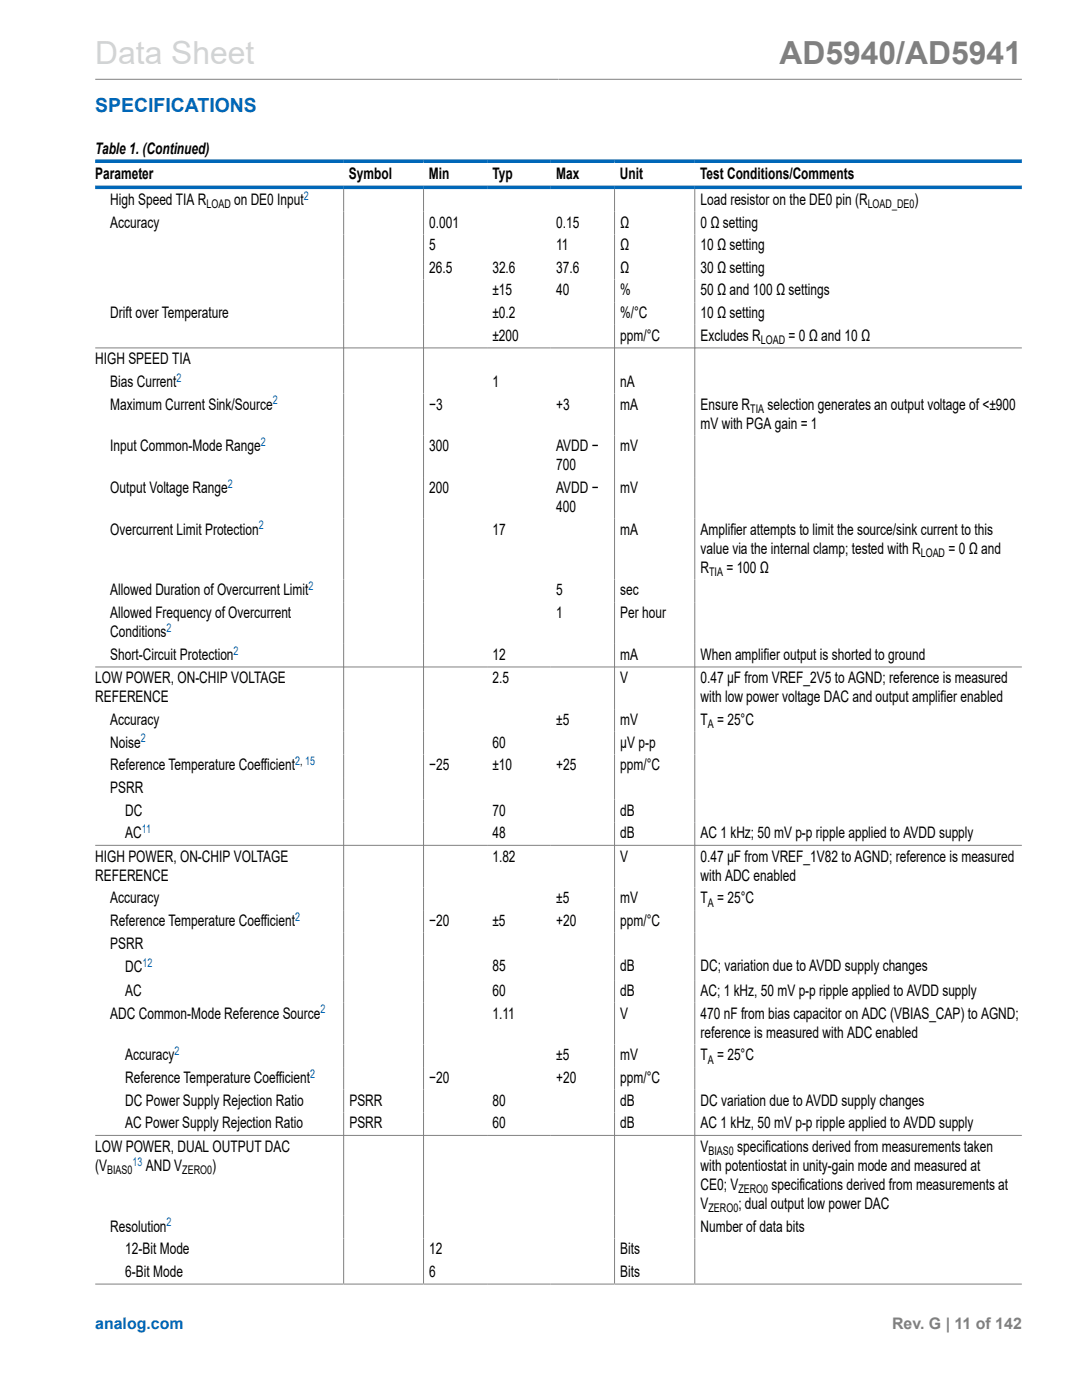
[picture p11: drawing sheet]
<svg xmlns="http://www.w3.org/2000/svg" width="216mm" height="279mm" viewBox="0 0 216 279" stroke-linecap="round" stroke-linejoin="round" font-family="sans-serif">
<defs><g id="words">
<text font-size="6.3" fill="#d3d3d3" x="19" y="12.7">Data Sheet</text>
<text font-size="6.3" fill="#808080" x="155.5" y="12.7">AD5940/AD5941</text>
<text font-size="3.9" fill="#0067b8" x="19" y="22.3">SPECIFICATIONS</text>
<g font-size="3.2">
<text x="19" y="30.8">Table 1. (Continued)</text>
<text x="19" y="35.7">Parameter</text>
<text x="69.6" y="35.7">Symbol</text>
<text x="85.6" y="35.7">Min</text>
<text x="98.3" y="35.7">Typ</text>
<text x="111" y="35.7">Max</text>
<text x="123.7" y="35.7">Unit</text>
<text x="139.7" y="35.7">Test Conditions/Comments</text>
<text x="22" y="40.9">High Speed TIA R</text>
<text x="46.7" y="40.9">on DE0 Input</text>
<text x="139.8" y="40.9">Load resistor on the DE0 pin (R</text>
<text x="182.5" y="40.9">)</text>
<text x="22" y="45.4">Accuracy</text>
<text x="85.7" y="45.4">0.001</text>
<text x="111" y="45.4">0.15</text>
<text x="123.8" y="45.4">Ω</text>
<text x="139.8" y="45.4">0 Ω setting</text>
<text x="85.7" y="49.9">5</text>
<text x="111" y="49.9">11</text>
<text x="123.8" y="49.9">Ω</text>
<text x="139.8" y="49.9">10 Ω setting</text>
<text x="85.7" y="54.5">26.5</text>
<text x="98.3" y="54.5">32.6</text>
<text x="98.3" y="59">±15</text>
<text x="111" y="54.5">37.6</text>
<text x="111" y="59">40</text>
<text x="123.8" y="54.5">Ω</text>
<text x="123.8" y="59">%</text>
<text x="139.8" y="54.5">30 Ω setting</text>
<text x="139.8" y="59">50 Ω and 100 Ω settings</text>
<text x="22" y="63.5">Drift over Temperature</text>
<text x="98.3" y="63.5">±0.2</text>
<text x="123.8" y="63.5">%/°C</text>
<text x="139.8" y="63.5">10 Ω setting</text>
<text x="98.3" y="68">±200</text>
<text x="123.8" y="68">ppm/°C</text>
<text x="139.8" y="68">Excludes R</text>
<text x="157.3" y="68">= 0 Ω and 10 Ω</text>
<text x="19" y="72.7">HIGH SPEED TIA</text>
<text x="22" y="77.2">Bias Current</text>
<text x="98.3" y="77.2">1</text>
<text x="123.8" y="77.2">nA</text>
<text x="22" y="81.7">Maximum Current Sink/Source</text>
<text x="85.7" y="81.7">−3</text>
<text x="111" y="81.7">+3</text>
<text x="123.8" y="81.7">mA</text>
<text x="139.8" y="81.7">Ensure R</text>
<text x="153.1" y="81.7">selection generates an output voltage of &lt;±900</text>
<text x="139.8" y="85.5">mV with PGA gain = 1</text>
<text x="22" y="90.1">Input Common-Mode Range</text>
<text x="85.7" y="90.1">300</text>
<text x="111" y="90.1">AVDD −</text>
<text x="111" y="93.9">700</text>
<text x="123.8" y="90.1">mV</text>
<text x="22" y="98.4">Output Voltage Range</text>
<text x="85.7" y="98.4">200</text>
<text x="111" y="98.4">AVDD −</text>
<text x="123.8" y="98.4">mV</text>
<text x="22" y="106.7">Overcurrent Limit Protection</text>
<text x="98.3" y="106.7">17</text>
<text x="111" y="102.2">400</text>
<text x="123.8" y="106.7">mA</text>
<text x="139.8" y="106.7">Amplifier attempts to limit the source/sink current to this</text>
<text x="139.8" y="110.5">value via the internal clamp; tested with R</text>
<text x="189.2" y="110.5">= 0 Ω and</text>
<text x="22" y="118.8">Allowed Duration of Overcurrent Limit</text>
<text x="111" y="118.8">5</text>
<text x="123.8" y="118.8">sec</text>
<text x="139.8" y="114.3">R</text>
<text x="144.9" y="114.3">= 100 Ω</text>
<text x="22" y="123.4">Allowed Frequency of Overcurrent</text>
<text x="111" y="123.4">1</text>
<text x="123.8" y="123.4">Per hour</text>
<text x="22" y="127.2">Conditions</text>
<text x="22" y="131.7">Short-Circuit Protection</text>
<text x="98.3" y="131.7">12</text>
<text x="123.8" y="131.7">mA</text>
<text x="139.8" y="131.7">When amplifier output is shorted to ground</text>
<text x="19" y="136.4">LOW POWER, ON-CHIP VOLTAGE</text>
<text x="98.3" y="136.4">2.5</text>
<text x="123.8" y="136.4">V</text>
<text x="139.8" y="136.4">0.47 µF from VREF_2V5 to AGND; reference is measured</text>
<text x="19" y="140.2">REFERENCE</text>
<text x="139.8" y="140.2">with low power voltage DAC and output amplifier enabled</text>
<text x="22" y="149.2">Noise</text>
<text x="22" y="144.7">Accuracy</text>
<text x="98.3" y="149.2">60</text>
<text x="111" y="144.7">±5</text>
<text x="123.8" y="144.7">mV</text>
<text x="123.8" y="149.2">µV p-p</text>
<text x="139.8" y="144.7">T = 25°C</text>
<text x="22" y="153.7">Reference Temperature Coefficient</text>
<text x="85.7" y="153.7">−25</text>
<text x="98.3" y="153.7">±10</text>
<text x="111" y="153.7">+25</text>
<text x="123.8" y="153.7">ppm/°C</text>
<text x="22" y="158.2">PSRR</text>
<text x="25" y="162.8">DC</text>
<text x="25" y="167.3">AC</text>
<text x="98.3" y="167.3">48</text>
<text x="98.3" y="162.8">70</text>
<text x="123.8" y="167.3">dB</text>
<text x="123.8" y="162.8">dB</text>
<text x="139.8" y="167.3">AC 1 kHz; 50 mV p-p ripple applied to AVDD supply</text>
<text x="19" y="172">HIGH POWER, ON-CHIP VOLTAGE</text>
<text x="98.3" y="172">1.82</text>
<text x="123.8" y="172">V</text>
<text x="139.8" y="172">0.47 µF from VREF_1V82 to AGND; reference is measured</text>
<text x="19" y="175.8">REFERENCE</text>
<text x="139.8" y="175.8">with ADC enabled</text>
<text x="22" y="180.3">Accuracy</text>
<text x="22" y="184.8">Reference Temperature Coefficient</text>
<text x="85.7" y="184.8">−20</text>
<text x="98.3" y="184.8">±5</text>
<text x="111" y="180.3">±5</text>
<text x="111" y="184.8">+20</text>
<text x="123.8" y="180.3">mV</text>
<text x="123.8" y="184.8">ppm/°C</text>
<text x="139.8" y="180.3">T = 25°C</text>
<text x="22" y="189.3">PSRR</text>
<text x="25" y="194">DC</text>
<text x="98.3" y="193.8">85</text>
<text x="123.8" y="193.8">dB</text>
<text x="139.8" y="193.8">DC; variation due to AVDD supply changes</text>
<text x="22" y="203.3">ADC Common-Mode Reference Source</text>
<text x="25" y="198.8">AC</text>
<text x="98.3" y="198.8">60</text>
<text x="98.3" y="203.3">1.11</text>
<text x="123.8" y="198.8">dB</text>
<text x="123.8" y="203.3">V</text>
<text x="139.8" y="198.8">AC; 1 kHz, 50 mV p-p ripple applied to AVDD supply</text>
<text x="139.8" y="203.3">470 nF from bias capacitor on ADC (VBIAS_CAP) to AGND;</text>
<text x="139.8" y="207.1">reference is measured with ADC enabled</text>
<text x="25" y="211.6">Accuracy</text>
<text x="111" y="211.6">±5</text>
<text x="123.8" y="211.6">mV</text>
<text x="139.8" y="211.6">T = 25°C</text>
<text x="25" y="220.6">DC Power Supply Rejection Ratio</text>
<text x="25" y="216.1">Reference Temperature Coefficient</text>
<text x="69.7" y="220.6">PSRR</text>
<text x="85.7" y="216.1">−20</text>
<text x="98.3" y="220.6">80</text>
<text x="111" y="216.1">+20</text>
<text x="123.8" y="216.1">ppm/°C</text>
<text x="123.8" y="220.6">dB</text>
<text x="139.8" y="220.6">DC variation due to AVDD supply changes</text>
<text x="25" y="225.2">AC Power Supply Rejection Ratio</text>
<text x="69.7" y="225.2">PSRR</text>
<text x="98.3" y="225.2">60</text>
<text x="123.8" y="225.2">dB</text>
<text x="139.8" y="225.2">AC 1 kHz, 50 mV p-p ripple applied to AVDD supply</text>
<text x="19" y="229.9">LOW POWER, DUAL OUTPUT DAC</text>
<text x="19" y="233.7">(V</text>
<text x="29.1" y="233.7">AND V</text>
<text x="42.3" y="233.7">)</text>
<text x="139.8" y="233.7">with potentiostat in unity-gain mode and measured at</text>
<text x="139.8" y="229.9">V</text>
<text x="147.1" y="229.9">specifications derived from measurements taken</text>
<text x="139.8" y="237.5">CE0; V</text>
<text x="153.9" y="237.5">specifications derived from measurements at</text>
<text x="22" y="245.8">Resolution</text>
<text x="139.8" y="241.3">V</text>
<text x="139.8" y="245.8">Number of data bits</text>
<text x="147.3" y="241.3">; dual output low power DAC</text>
<text x="25" y="250.3">12-Bit Mode</text>
<text x="85.7" y="250.3">12</text>
<text x="123.8" y="250.3">Bits</text>
<text x="25" y="254.8">6-Bit Mode</text>
<text x="85.7" y="254.8">6</text>
<text x="123.8" y="254.8">Bits</text>
</g>
<text font-size="3.2" fill="#0067b8" x="19" y="265.3">analog.com</text>
<text font-size="3.2" fill="#808080" x="178" y="265.3">Rev. G | 11 of 142</text>
<g font-size="2.4">
<text x="41.2" y="41.5">LOAD</text>
<text x="173.1" y="41.5">LOAD_DE0</text>
<text x="151.8" y="68.6">LOAD</text>
<text x="149.7" y="82.4">TIA</text>
<text x="183.7" y="111.1">LOAD</text>
<text x="141.5" y="115">TIA</text>
<text x="141.2" y="145.3">A</text>
<text x="141.2" y="180.9">A</text>
<text x="141.2" y="212.3">A</text>
<text x="141.4" y="230.5">BIAS0</text>
<text x="21.4" y="234.3">BIAS0</text>
<text x="36.4" y="234.3">ZERO0</text>
<text x="147.3" y="238.1">ZERO0</text>
<text x="141.4" y="241.9">ZERO0</text>
</g>
<g font-size="2.4" fill="#0067b8">
<text x="60.6" y="39.9">2</text>
<text x="35.2" y="76.2">2</text>
<text x="54.4" y="80.7">2</text>
<text x="52" y="89">2</text>
<text x="45.4" y="97.3">2</text>
<text x="51.6" y="105.6">2</text>
<text x="61.6" y="117.8">2</text>
<text x="33.3" y="126.1">2</text>
<text x="46.6" y="130.6">2</text>
<text x="28.1" y="148.2">2</text>
<text x="58.9" y="152.7">2, 15</text>
<text x="28.3" y="166.2">11</text>
<text x="58.9" y="183.7">2</text>
<text x="28.4" y="193">12</text>
<text x="64" y="202.2">2</text>
<text x="34.8" y="210.6">2</text>
<text x="61.9" y="215.1">2</text>
<text x="26.4" y="232.6">13</text>
<text x="33.3" y="244.7">2</text>
</g>
</g></defs>
<path d="M19 15.8h184.9M68.6 37.7v218.5M84.5 37.7v218.5M122.6 37.7v218.5M138.6 37.7v218.5M19 69.4h184.9M19 133.1h184.9M19 168.7h184.9M19 226.6h184.9M19 256.3h184.9" fill="none" stroke="#808080" stroke-width=".2"/>
<path d="M19 32.2h184.9M19 37.4h184.9" fill="none" stroke="#0067b8" stroke-width=".71"/>
<use href="#words"/>
</svg>
